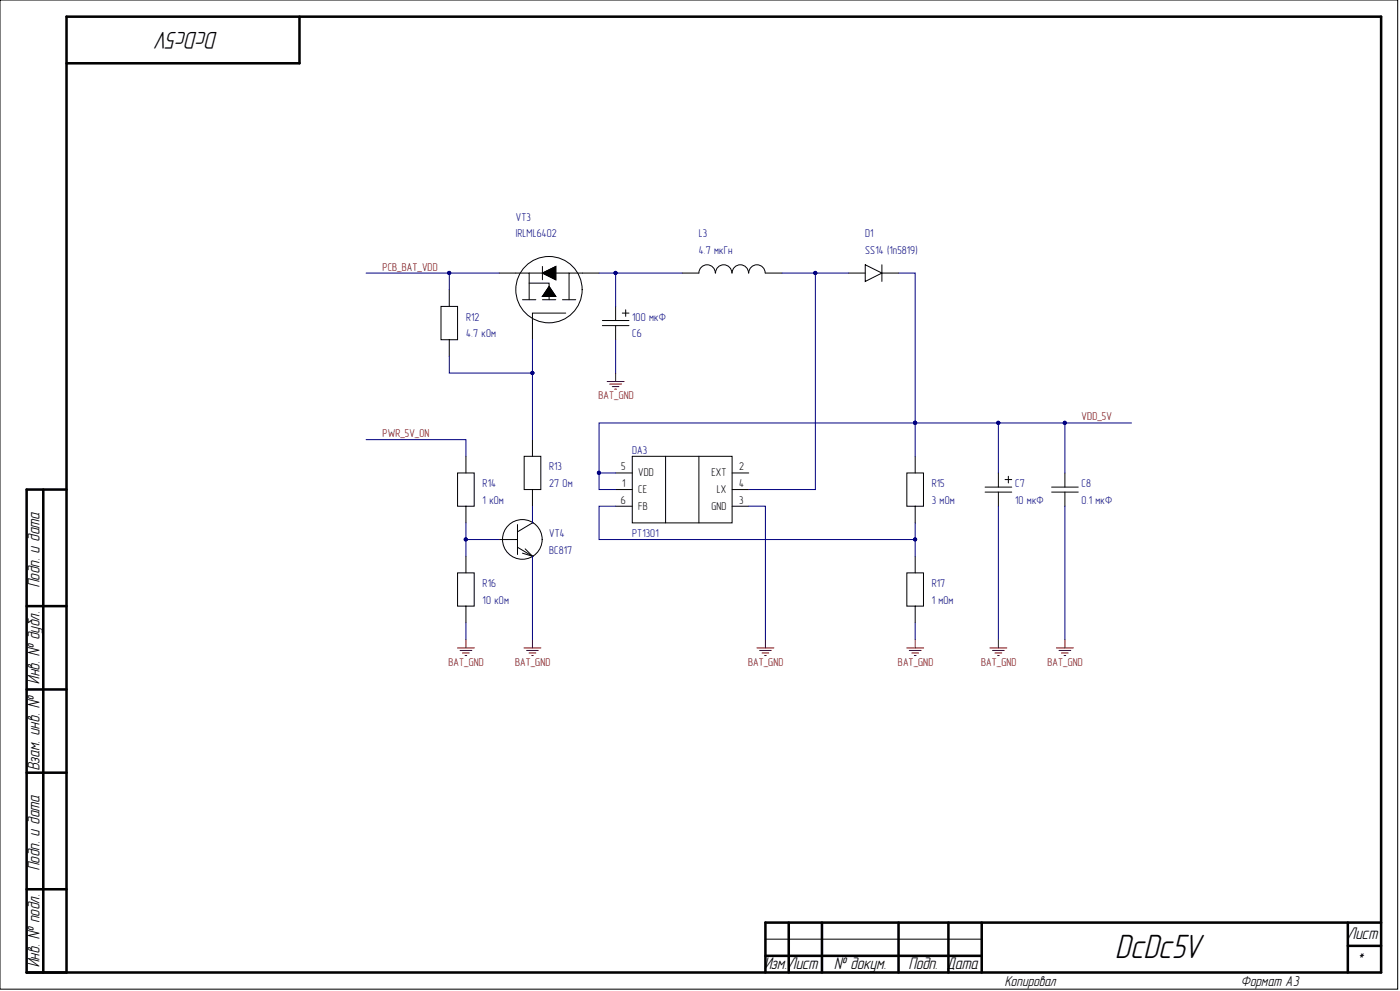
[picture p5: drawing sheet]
<svg xmlns="http://www.w3.org/2000/svg" width="420mm" height="297mm" viewBox="0 0 420 297" stroke-linecap="round" stroke-linejoin="round" font-family="sans-serif">
<defs><g id="words">
<text font-size="10.1" x="334.8" y="287.3">DcDc5V</text>
<text font-size="7.3" x="65" y="9.6" transform="rotate(-180 65 9.6)">DcDc5V</text>
<g font-size="5.1">
<text x="11.8" y="176.1" transform="rotate(-90 11.8 176.1)">Подп. и дата</text>
<text x="11.8" y="205" transform="rotate(-90 11.8 205)">Инв. № дубл.</text>
<text x="11.8" y="230.9" transform="rotate(-90 11.8 230.9)">Взам. инв. №</text>
<text x="11.8" y="260.9" transform="rotate(-90 11.8 260.9)">Подп. и дата</text>
<text x="404.2" y="281.4">Лист</text>
<text x="11.8" y="289.9" transform="rotate(-90 11.8 289.9)">Инв. № подл.</text>
<text x="229.2" y="290.4">Изм.Лист</text>
<text x="250.2" y="290.4">№ докум.</text>
<text x="272.6" y="290.4">Подп. Дата</text>
<text x="407.3" y="289.4">*</text>
</g>
<g font-size="4.3">
<text x="301.4" y="295.6">Копировал</text>
<text x="372.2" y="295.6">Формат А3</text>
</g>
<g font-size="3.4" fill="#000080">
<text x="154.7" y="66.2">VT3</text>
<text x="154.7" y="71.2">IRLML6402</text>
<text x="209.5" y="71.2">L3</text>
<text x="259.5" y="71.2">D1</text>
<text x="209.5" y="76.2">4.7 мкГн</text>
<text x="259.5" y="76.2">SS14 (1n5819)</text>
<text x="139.7" y="96.1">R12</text>
<text x="139.7" y="101.1">4.7 кОм</text>
<text x="189.6" y="101.1">C6</text>
<text x="189.6" y="96.1">100 мкФ</text>
<text x="189.6" y="136">DA3</text>
<text x="164.7" y="141">R13</text>
<text x="144.7" y="146">R14</text>
<text x="164.7" y="146">27 Ом</text>
<text x="279.4" y="146">R15</text>
<text x="304.4" y="146">C7</text>
<text x="324.3" y="146">C8</text>
<text x="144.7" y="151">1 кОм</text>
<text x="279.4" y="151">3 мОм</text>
<text x="304.4" y="151">10 мкФ</text>
<text x="324.3" y="151">0.1 мкФ</text>
<text x="164.7" y="161">VT4</text>
<text x="189.6" y="161">PT1301</text>
<text x="164.7" y="166">BC817</text>
<text x="144.7" y="176">R16</text>
<text x="279.4" y="176">R17</text>
<text x="144.7" y="181">10 кОм</text>
<text x="279.4" y="181">1 мОм</text>
</g>
<g font-size="3.4" fill="#800000">
<text x="114.7" y="81.1">PCB_BAT_VDD</text>
<text x="179.4" y="119.7">BAT_GND</text>
<text x="114.7" y="131">PWR_5V_ON</text>
<text x="324.3" y="126">VDD_5V</text>
<text x="134.5" y="199.5">BAT_GND</text>
<text x="154.4" y="199.5">BAT_GND</text>
<text x="224.3" y="199.5">BAT_GND</text>
<text x="269.3" y="199.5">BAT_GND</text>
<text x="294.2" y="199.5">BAT_GND</text>
<text x="314.1" y="199.5">BAT_GND</text>
</g>
<g font-size="3.4">
<text x="186.3" y="141">5</text>
<text x="191.4" y="142.8">VDD</text>
<text x="213.3" y="142.8">EXT</text>
<text x="221.6" y="141">2</text>
<text x="186.5" y="146">1</text>
<text x="191.4" y="147.8">CE</text>
<text x="214.9" y="147.8">LX</text>
<text x="221.6" y="146">4</text>
<text x="186.1" y="151">6</text>
<text x="191.4" y="152.8">FB</text>
<text x="213.3" y="152.8">GND</text>
<text x="221.6" y="151">3</text>
</g>
</g></defs>
<g fill="none" stroke="#000" stroke-width=".76">
<path d="M89.8 5v14h-69.9M13 146.7v144.8M19.9 146.7h-11.9v144.8h406.1v-286.5h-394.2v286.5M8 181.7h11.9M8 206.7h11.9M8 231.6h11.9M8 266.5h11.9M236.5 276.5v15M246.5 276.5v15M269.4 276.5v15M284.4 276.5v15M294.4 276.5v15"/>
<path d="M404.2 276.5v15M414.1 276.5h-184.6v15M229.5 286.5h64.9M404.2 283.5h9.9"/>
</g>
<g fill="none" stroke="#000" stroke-width=".3">
<path d="M0 0h419.1v296.5h-419.1zM162.7 79.9v4M259.5 79.4l4.9 2.5-4.9 2.5zM264.4 79.4v5M132.2 91.8h5v10h-5zM134.7 86.8v5M149.7 81.9h9v7.9M156.7 89.8h4M158.7 84.9h6v1M158.7 81.9h11.9M162.7 81.9l4-2v4zM162.7 89.8h4"/>
<path d="M164.7 85.9l2 2.9h-4zM164.7 88.8v1M168.7 89.8h3.9M169.6 93.8h-9.9v8M179.6 81.9h-9v7.9M180.6 97.6h8M180.6 96.1h8M184.6 91.8v4.3M184.6 97.6v4.2M186.6 93.8h2M187.6 92.9v1.9M214.5 81.9a2.46 2.46 0 0 0-2.5-2.5 2.46 2.46 0 0 0-2.4 2.5h-5"/>
<path d="M219.5 81.9a2.45 2.45 0 0 0-2.5-2.5 2.45 2.45 0 0 0-2.4 2.5M224.4 81.9a2.46 2.46 0 0 0-2.4-2.5 2.46 2.46 0 0 0-2.5 2.5M229.4 81.9a2.46 2.46 0 0 0-2.4-2.5 2.46 2.46 0 0 0-2.5 2.5M229.5 81.9h5M254.5 81.9h5M264.4 81.9h5M134.7 101.8v5M139.7 136.8v5M157.2 136.8h5v9.9h-5zM159.7 131.8v5M189.6 136.8h29.9v19.9h-29.9zM199.6 136.8v19.9"/>
<path d="M209.6 136.8v19.9M274.4 136.8v5M137.2 141.8h5v9.9h-5zM139.7 151.7v5M155.2 157.2v9M159.7 156.7h.1M159.7 146.7v5M159.7 156.7l-4.5 2.7M184.6 141.8h5M184.6 146.7h5M184.6 151.7h5M219.5 141.8h5"/>
<path d="M219.5 146.7h5M219.5 151.7h5M271.9 141.8h5v9.9h-5zM274.4 151.7v5M295.4 147.5h8M295.4 146h8M299.4 141.8v4.2M299.4 147.5v4.2M301.4 143.7h2M302.4 142.8v2M315.3 147.5h8M315.3 146h8"/>
<path d="M319.3 141.8v4.2M319.3 147.5v4.2M137.2 171.7h5v10h-5zM139.7 166.7v5M149.7 161.7h5.5M155.2 164l4.5 2.7M156.7 165.8l3 .9M157.5 164.5l2.2 2.2M159.7 166.7h.1M271.9 171.7h5v10h-5zM274.4 166.7v5M139.7 181.7v5"/>
<path d="M274.4 181.7v5M229.5 281.5h64.9"/>
<circle cx="164.6" cy="86.8" r="9.9"/>
<circle cx="156.6" cy="161.7" r="5.9"/>
</g>
<path d="M162.7 81.9l4-2v4zM164.7 85.9l2 2.9h-4z" fill="#000"/>
<g fill="none" stroke="#800000" stroke-width=".3">
<path d="M182.1 114.4h5M182.8 115.1h3.6M183.6 115.9h2M184.3 116.6h.6M184.6 111.8v2.6M137.2 194.2h5M137.9 195h3.6M138.7 195.7h2M139.5 196.5h.5M139.7 191.7v2.5M157.1 194.2h5.1M157.9 195h3.5"/>
<path d="M158.6 195.7h2.1M159.4 196.5h.5M159.7 191.7v2.5M227 194.2h5.1M227.7 195h3.6M228.5 195.7h2M229.3 196.5h.5M229.5 191.7v2.5M271.9 194.2h5.1M272.7 195h3.5M273.4 195.7h2M274.2 196.5h.5"/>
<path d="M274.4 191.7v2.5M296.8 194.2h5.1M297.6 195h3.5M298.4 195.7h2M299.1 196.5h.5M299.4 191.7v2.5M316.8 194.2h5.1M317.5 195h3.6M318.3 195.7h2M319.1 196.5h.5M319.3 191.7v2.5"/>
</g>
<g fill="none" stroke="#000080" stroke-width=".3">
<path d="M109.8 81.9h24.9M149.7 81.9h-15v4.9M179.6 81.9h5v9.9M184.6 81.9h20M234.5 81.9h20M244.5 81.9v64.8h-20M269.4 81.9h5v54.9M159.7 101.8v10h-25v-5M159.7 111.8v20M184.6 101.8v10M109.8 131.8h29.9v5M299.4 126.8v15"/>
<path d="M319.3 126.8h20M139.7 156.7v5M159.7 151.7v5M179.6 141.8v-15h139.7v15M184.6 141.8h-5v4.9h5M184.6 151.7h-5v10h94.8M224.5 151.7h5v40M274.4 156.7v10M299.4 151.7v40M319.3 151.7v40M149.7 161.7h-10v5M159.7 166.7v25"/>
<path d="M139.7 186.7v5M274.4 186.7v5"/>
</g>
<g fill="#000080" stroke="#000080" stroke-width=".3">
<circle cx="139.7" cy="161.7" r=".47"/>
<circle cx="134.7" cy="81.8" r=".47"/>
<circle cx="159.6" cy="111.8" r=".47"/>
<circle cx="184.6" cy="81.8" r=".47"/>
<circle cx="244.5" cy="81.8" r=".47"/>
<circle cx="179.6" cy="141.7" r=".47"/>
<circle cx="274.4" cy="126.7" r=".47"/>
<circle cx="274.4" cy="161.7" r=".47"/>
<circle cx="299.3" cy="126.7" r=".47"/>
<circle cx="319.3" cy="126.7" r=".47"/>
</g>
<use href="#words"/>
</svg>
